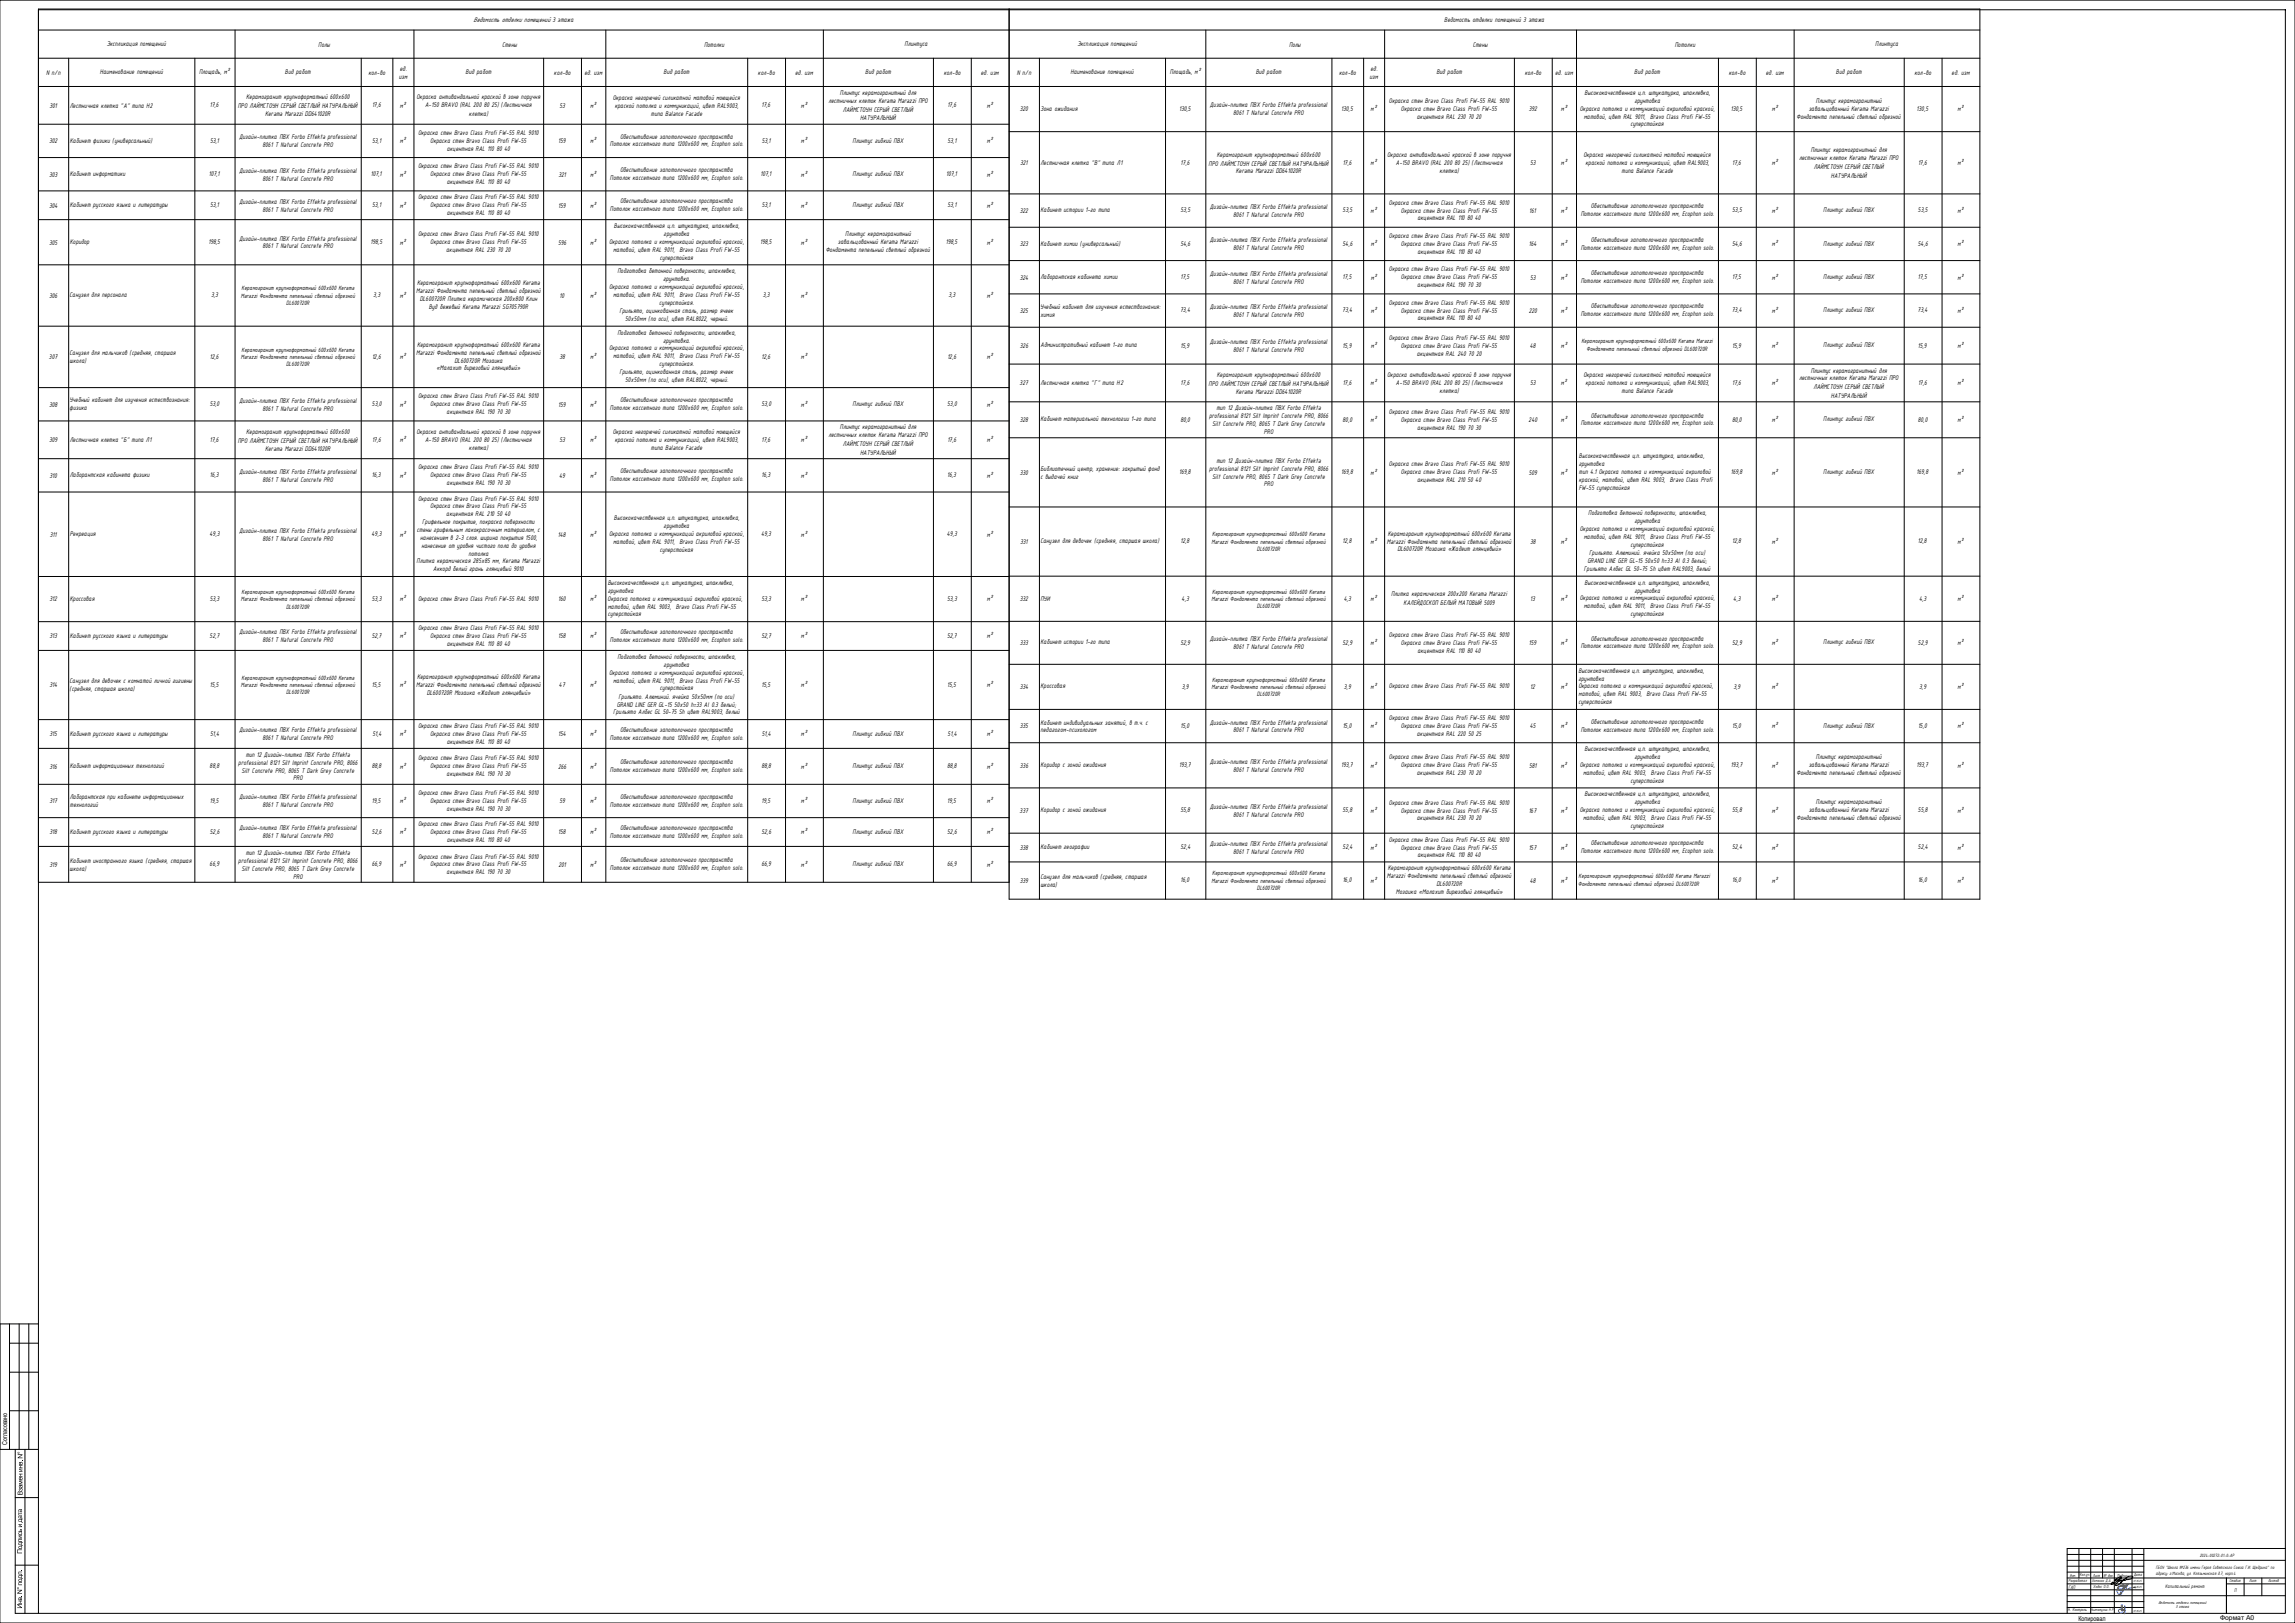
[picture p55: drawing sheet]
<svg xmlns="http://www.w3.org/2000/svg" width="1189mm" height="841mm" viewBox="0 0 1189 841" stroke-linecap="round" stroke-linejoin="round" font-family="sans-serif">
<defs><g id="words">
<g font-size="3.8">
<text x="245" y="11">Ведомость отделки помещений 3 этажа</text>
<text x="748" y="11">Ведомость отделки помещений 3 этажа</text>
<text x="55" y="24">Экспликация помещений</text>
<text x="469" y="24">Плинтуса</text>
<text x="558" y="24">Экспликация помещений</text>
<text x="971" y="24">Плинтуса</text>
<text x="165" y="24">Полы</text>
<text x="260" y="24">Стены</text>
<text x="365" y="24">Потолки</text>
<text x="668" y="24">Полы</text>
<text x="763" y="24">Стены</text>
<text x="868" y="24">Потолки</text>
<text x="24" y="39">N п/п</text>
<text x="52" y="39">Наименование помещений</text>
<text x="103" y="38">Площадь, м²</text>
<text x="148" y="38">Вид работ</text>
<text x="191" y="39">кол-во</text>
<text x="207" y="41">изм</text>
<text x="207" y="37">ед.</text>
<text x="241" y="38">Вид работ</text>
<text x="287" y="39">кол-во</text>
<text x="303" y="39">ед. изм</text>
<text x="344" y="38">Вид работ</text>
<text x="393" y="39">кол-во</text>
<text x="412" y="39">ед. изм</text>
<text x="448" y="38">Вид работ</text>
<text x="489" y="39">кол-во</text>
<text x="508" y="39">ед. изм</text>
<text x="527" y="39">N п/п</text>
<text x="555" y="39">Наименование помещений</text>
<text x="606" y="38">Площадь, м²</text>
<text x="650" y="38">Вид работ</text>
<text x="694" y="39">кол-во</text>
<text x="709" y="41">изм</text>
<text x="710" y="37">ед.</text>
<text x="744" y="38">Вид работ</text>
<text x="790" y="39">кол-во</text>
<text x="806" y="39">ед. изм</text>
<text x="847" y="38">Вид работ</text>
<text x="896" y="39">кол-во</text>
<text x="915" y="39">ед. изм</text>
<text x="951" y="38">Вид работ</text>
<text x="992" y="39">кол-во</text>
<text x="1011" y="39">ед. изм</text>
<text x="128" y="52">Керамогранит крупноформатный 600х600</text>
<text x="216" y="51">Окраска антивандальной краской в зоне поручня</text>
<text x="317" y="52">Окраска негорючей силикатной матовой моющейся</text>
<text x="429" y="53">лестничных клеток Kerama Marazzi ПРО</text>
<text x="435" y="49">Плинтус керамогранитный для</text>
<text x="719" y="53">Окраска стен Bravo Class Profi FW-55 RAL 9010</text>
<text x="821" y="49">Высококачественная ц.п. штукатурка, шпаклевка,</text>
<text x="847" y="53">грунтовка</text>
<text x="941" y="53">Плинтус керамогранитный</text>
<text x="26" y="56">301</text>
<text x="36" y="56">Лестничная клетка &quot;А&quot; типа Н2</text>
<text x="109" y="56">17,6</text>
<text x="123" y="56">ПРО ЛАЙМСТОУН СЕРЫЙ СВЕТЛЫЙ НАТУРАЛЬНЫЙ</text>
<text x="193" y="56">17,6</text>
<text x="207" y="56">м²</text>
<text x="220" y="56">А-150 BRAVO (RAL 200 80 25) (Лестничная</text>
<text x="290" y="56">53</text>
<text x="306" y="56">м²</text>
<text x="318" y="56">краской потолка и коммуникаций, цвет RAL9003,</text>
<text x="337" y="60">типа Balance Faсade</text>
<text x="395" y="56">17,6</text>
<text x="415" y="56">м²</text>
<text x="437" y="58">ЛАЙМСТОУН СЕРЫЙ СВЕТЛЫЙ</text>
<text x="491" y="56">17,6</text>
<text x="511" y="56">м²</text>
<text x="528" y="58">320</text>
<text x="539" y="58">Зона ожидания</text>
<text x="611" y="57">130,5</text>
<text x="627" y="56">Дизайн-плитка ПВХ Forbo Effekta professional</text>
<text x="639" y="60">8061 T Natural Concrete PRO</text>
<text x="695" y="57">130,5</text>
<text x="710" y="58">м²</text>
<text x="726" y="58">Окраска стен Bravo Class Profi FW-55</text>
<text x="792" y="58">392</text>
<text x="809" y="58">м²</text>
<text x="818" y="57">Окраска потолка и коммуникаций акриловой краской,</text>
<text x="897" y="57">130,5</text>
<text x="918" y="58">м²</text>
<text x="937" y="57">завальцованный Kerama Marazzi</text>
<text x="993" y="57">130,5</text>
<text x="1014" y="58">м²</text>
<text x="137" y="60">Kerama Marazzi DD641020R</text>
<text x="243" y="60">клетка)</text>
<text x="446" y="62">НАТУРАЛЬНЫЙ</text>
<text x="734" y="62">акцентная RAL 230 70 20</text>
<text x="820" y="61">матовой, цвет RAL 9011, Bravo Class Profi FW-55</text>
<text x="845" y="66">суперстойкая</text>
<text x="931" y="61">Фондамента пепельный светлый обрезной</text>
<text x="217" y="70">Окраска стен Bravo Class Profi FW-55 RAL 9010</text>
<text x="321" y="72">Обеспытивание запотолочного пространства</text>
<text x="25" y="74">302</text>
<text x="36" y="74">Кабинет физики (универсальный)</text>
<text x="109" y="74">53,1</text>
<text x="124" y="72">Дизайн-плитка ПВХ Forbo Effekta professional</text>
<text x="136" y="76">8061 T Natural Concrete PRO</text>
<text x="193" y="74">53,1</text>
<text x="207" y="74">м²</text>
<text x="223" y="74">Окраска стен Bravo Class Profi FW-55</text>
<text x="289" y="74">159</text>
<text x="306" y="74">м²</text>
<text x="316" y="76">Потолок кассетного типа 1200х600 мм, Ecophon solo.</text>
<text x="395" y="74">53,1</text>
<text x="415" y="74">м²</text>
<text x="442" y="74">Плинтус гибкий ПВХ</text>
<text x="491" y="74">53,1</text>
<text x="511" y="74">м²</text>
<text x="231" y="78">акцентная RAL 110 80 40</text>
<text x="630" y="81">Керамогранит крупноформатный 600х600</text>
<text x="719" y="81">Окраска антивандальной краской в зоне поручня</text>
<text x="820" y="82">Окраска негорючей силикатной матовой моющейся</text>
<text x="932" y="83">лестничных клеток Kerama Marazzi ПРО</text>
<text x="938" y="79">Плинтус керамогранитный для</text>
<text x="124" y="89">Дизайн-плитка ПВХ Forbo Effekta professional</text>
<text x="217" y="87">Окраска стен Bravo Class Profi FW-55 RAL 9010</text>
<text x="321" y="89">Обеспытивание запотолочного пространства</text>
<text x="528" y="86">321</text>
<text x="539" y="86">Лестничная клетка &quot;В&quot; типа Л1</text>
<text x="612" y="85">17,6</text>
<text x="626" y="86">ПРО ЛАЙМСТОУН СЕРЫЙ СВЕТЛЫЙ НАТУРАЛЬНЫЙ</text>
<text x="640" y="90">Kerama Marazzi DD641020R</text>
<text x="696" y="85">17,6</text>
<text x="710" y="86">м²</text>
<text x="723" y="85">А-150 BRAVO (RAL 200 80 25) (Лестничная</text>
<text x="746" y="90">клетка)</text>
<text x="793" y="86">53</text>
<text x="809" y="86">м²</text>
<text x="821" y="86">краской потолка и коммуникаций, цвет RAL9003,</text>
<text x="840" y="90">типа Balance Faсade</text>
<text x="897" y="85">17,6</text>
<text x="918" y="86">м²</text>
<text x="940" y="88">ЛАЙМСТОУН СЕРЫЙ СВЕТЛЫЙ</text>
<text x="994" y="85">17,6</text>
<text x="1014" y="86">м²</text>
<text x="25" y="92">303</text>
<text x="36" y="91">Кабинет информатики</text>
<text x="108" y="91">107,1</text>
<text x="136" y="94">8061 T Natural Concrete PRO</text>
<text x="192" y="91">107,1</text>
<text x="207" y="92">м²</text>
<text x="223" y="91">Окраска стен Bravo Class Profi FW-55</text>
<text x="231" y="95">акцентная RAL 110 80 40</text>
<text x="289" y="92">321</text>
<text x="306" y="92">м²</text>
<text x="316" y="93">Потолок кассетного типа 1200х600 мм, Ecophon solo.</text>
<text x="394" y="91">107,1</text>
<text x="415" y="92">м²</text>
<text x="442" y="91">Плинтус гибкий ПВХ</text>
<text x="490" y="91">107,1</text>
<text x="511" y="92">м²</text>
<text x="948" y="92">НАТУРАЛЬНЫЙ</text>
<text x="25" y="108">304</text>
<text x="36" y="107">Кабинет русского языка и литературы</text>
<text x="109" y="107">53,1</text>
<text x="124" y="106">Дизайн-плитка ПВХ Forbo Effekta professional</text>
<text x="193" y="107">53,1</text>
<text x="207" y="108">м²</text>
<text x="217" y="103">Окраска стен Bravo Class Profi FW-55 RAL 9010</text>
<text x="223" y="107">Окраска стен Bravo Class Profi FW-55</text>
<text x="289" y="108">159</text>
<text x="306" y="108">м²</text>
<text x="321" y="105">Обеспытивание запотолочного пространства</text>
<text x="395" y="107">53,1</text>
<text x="415" y="108">м²</text>
<text x="442" y="107">Плинтус гибкий ПВХ</text>
<text x="491" y="107">53,1</text>
<text x="511" y="108">м²</text>
<text x="719" y="106">Окраска стен Bravo Class Profi FW-55 RAL 9010</text>
<text x="824" y="108">Обеспытивание запотолочного пространства</text>
<text x="136" y="110">8061 T Natural Concrete PRO</text>
<text x="231" y="111">акцентная RAL 110 80 40</text>
<text x="316" y="109">Потолок кассетного типа 1200х600 мм, Ecophon solo.</text>
<text x="528" y="110">322</text>
<text x="539" y="110">Кабинет истории 1-го типа</text>
<text x="612" y="110">53,5</text>
<text x="627" y="108">Дизайн-плитка ПВХ Forbo Effekta professional</text>
<text x="639" y="112">8061 T Natural Concrete PRO</text>
<text x="696" y="110">53,5</text>
<text x="710" y="110">м²</text>
<text x="726" y="110">Окраска стен Bravo Class Profi FW-55</text>
<text x="792" y="110">161</text>
<text x="809" y="110">м²</text>
<text x="819" y="112">Потолок кассетного типа 1200х600 мм, Ecophon solo.</text>
<text x="897" y="110">53,5</text>
<text x="918" y="110">м²</text>
<text x="944" y="110">Плинтус гибкий ПВХ</text>
<text x="994" y="110">53,5</text>
<text x="1014" y="110">м²</text>
<text x="318" y="118">Высококачественная ц.п. штукатурка, шпаклевка,</text>
<text x="734" y="114">акцентная RAL 110 80 40</text>
<text x="124" y="125">Дизайн-плитка ПВХ Forbo Effekta professional</text>
<text x="217" y="122">Окраска стен Bravo Class Profi FW-55 RAL 9010</text>
<text x="344" y="122">грунтовка</text>
<text x="438" y="122">Плинтус керамогранитный</text>
<text x="627" y="126">Дизайн-плитка ПВХ Forbo Effekta professional</text>
<text x="719" y="123">Окраска стен Bravo Class Profi FW-55 RAL 9010</text>
<text x="824" y="125">Обеспытивание запотолочного пространства</text>
<text x="25" y="127">305</text>
<text x="36" y="126">Коридор</text>
<text x="108" y="127">198,5</text>
<text x="136" y="129">8061 T Natural Concrete PRO</text>
<text x="192" y="127">198,5</text>
<text x="207" y="127">м²</text>
<text x="223" y="127">Окраска стен Bravo Class Profi FW-55</text>
<text x="231" y="131">акцентная RAL 230 70 20</text>
<text x="289" y="127">596</text>
<text x="306" y="127">м²</text>
<text x="316" y="126">Окраска потолка и коммуникаций акриловой краской,</text>
<text x="318" y="130">матовой, цвет RAL 9011, Bravo Class Profi FW-55</text>
<text x="394" y="127">198,5</text>
<text x="415" y="127">м²</text>
<text x="428" y="130">Фондамента пепельный светлый обрезной</text>
<text x="434" y="126">завальцованный Kerama Marazzi</text>
<text x="490" y="127">198,5</text>
<text x="511" y="127">м²</text>
<text x="528" y="128">323</text>
<text x="539" y="127">Кабинет химии (универсальный)</text>
<text x="611" y="127">54,6</text>
<text x="639" y="130">8061 T Natural Concrete PRO</text>
<text x="695" y="127">54,6</text>
<text x="710" y="128">м²</text>
<text x="726" y="127">Окраска стен Bravo Class Profi FW-55</text>
<text x="734" y="132">акцентная RAL 110 80 40</text>
<text x="792" y="128">164</text>
<text x="809" y="128">м²</text>
<text x="819" y="129">Потолок кассетного типа 1200х600 мм, Ecophon solo.</text>
<text x="897" y="127">54,6</text>
<text x="918" y="128">м²</text>
<text x="944" y="127">Плинтус гибкий ПВХ</text>
<text x="994" y="127">54,6</text>
<text x="1014" y="128">м²</text>
<text x="342" y="135">суперстойкая</text>
<text x="320" y="142">Подготовка бетонной поверхности, шпаклевка,</text>
<text x="627" y="143">Дизайн-плитка ПВХ Forbo Effekta professional</text>
<text x="719" y="141">Окраска стен Bravo Class Profi FW-55 RAL 9010</text>
<text x="824" y="142">Обеспытивание запотолочного пространства</text>
<text x="216" y="148">Керамогранит крупноформатный 600х600 Kerama</text>
<text x="316" y="150">Окраска потолка и коммуникаций акриловой краской,</text>
<text x="344" y="146">грунтовка.</text>
<text x="528" y="145">324</text>
<text x="539" y="145">Лаборантская кабинета химии</text>
<text x="612" y="145">17,5</text>
<text x="639" y="147">8061 T Natural Concrete PRO</text>
<text x="696" y="145">17,5</text>
<text x="710" y="145">м²</text>
<text x="726" y="145">Окраска стен Bravo Class Profi FW-55</text>
<text x="734" y="149">акцентная RAL 190 70 30</text>
<text x="793" y="145">53</text>
<text x="809" y="145">м²</text>
<text x="819" y="147">Потолок кассетного типа 1200х600 мм, Ecophon solo.</text>
<text x="897" y="145">17,5</text>
<text x="918" y="145">м²</text>
<text x="944" y="145">Плинтус гибкий ПВХ</text>
<text x="994" y="145">17,5</text>
<text x="1014" y="145">м²</text>
<text x="25" y="154">306</text>
<text x="36" y="154">Санузел для персонала</text>
<text x="109" y="154">3,3</text>
<text x="193" y="154">3,3</text>
<text x="207" y="154">м²</text>
<text x="216" y="152">Marazzi Фондамента пепельный светлый обрезной</text>
<text x="290" y="154">10</text>
<text x="306" y="154">м²</text>
<text x="318" y="154">матовой, цвет RAL 9011, Bravo Class Profi FW-55</text>
<text x="395" y="154">3,3</text>
<text x="415" y="154">м²</text>
<text x="491" y="154">3,3</text>
<text x="511" y="154">м²</text>
<text x="217" y="156">DL600720R Плитка керамическая 200х800 Клин</text>
<text x="222" y="160">Вуд бежевый Kerama Marazzi SG705790R</text>
<text x="342" y="158">суперстойкая.</text>
<text x="539" y="160">Учебный кабинет для изучения естествознания:</text>
<text x="611" y="162">73,4</text>
<text x="627" y="160">Дизайн-плитка ПВХ Forbo Effekta professional</text>
<text x="695" y="162">73,4</text>
<text x="719" y="158">Окраска стен Bravo Class Profi FW-55 RAL 9010</text>
<text x="726" y="162">Окраска стен Bravo Class Profi FW-55</text>
<text x="824" y="160">Обеспытивание запотолочного пространства</text>
<text x="897" y="162">73,4</text>
<text x="944" y="162">Плинтус гибкий ПВХ</text>
<text x="993" y="162">73,4</text>
<text x="321" y="162">Грильято, оцинкованная сталь, размер ячеек</text>
<text x="324" y="166">50х50мм (по оси), цвет RAL8022, черный.</text>
<text x="528" y="162">325</text>
<text x="539" y="164">химия</text>
<text x="639" y="164">8061 T Natural Concrete PRO</text>
<text x="710" y="162">м²</text>
<text x="734" y="166">акцентная RAL 110 80 40</text>
<text x="792" y="162">220</text>
<text x="809" y="162">м²</text>
<text x="819" y="164">Потолок кассетного типа 1200х600 мм, Ecophon solo.</text>
<text x="918" y="162">м²</text>
<text x="1014" y="162">м²</text>
<text x="320" y="173">Подготовка бетонной поверхности, шпаклевка,</text>
<text x="216" y="180">Керамогранит крупноформатный 600х600 Kerama</text>
<text x="344" y="178">грунтовка.</text>
<text x="539" y="180">Административный кабинет 1-го типа</text>
<text x="627" y="178">Дизайн-плитка ПВХ Forbo Effekta professional</text>
<text x="719" y="176">Окраска стен Bravo Class Profi FW-55 RAL 9010</text>
<text x="944" y="180">Плинтус гибкий ПВХ</text>
<text x="36" y="184">Санузел для мальчиков (средняя, старшая</text>
<text x="109" y="186">12,6</text>
<text x="193" y="186">12,6</text>
<text x="216" y="184">Marazzi Фондамента пепельный светлый обрезной</text>
<text x="316" y="182">Окраска потолка и коммуникаций акриловой краской,</text>
<text x="318" y="186">матовой, цвет RAL 9011, Bravo Class Profi FW-55</text>
<text x="395" y="186">12,6</text>
<text x="491" y="186">12,6</text>
<text x="528" y="180">326</text>
<text x="612" y="180">15,9</text>
<text x="639" y="182">8061 T Natural Concrete PRO</text>
<text x="696" y="180">15,9</text>
<text x="710" y="180">м²</text>
<text x="726" y="180">Окраска стен Bravo Class Profi FW-55</text>
<text x="734" y="184">акцентная RAL 240 70 20</text>
<text x="793" y="180">48</text>
<text x="809" y="180">м²</text>
<text x="897" y="180">15,9</text>
<text x="918" y="180">м²</text>
<text x="994" y="180">15,9</text>
<text x="1014" y="180">м²</text>
<text x="25" y="186">307</text>
<text x="36" y="188">школа)</text>
<text x="207" y="186">м²</text>
<text x="226" y="192">«Малахит бирюзовый глянцевый»</text>
<text x="235" y="188">DL600720R Мозаика</text>
<text x="290" y="186">38</text>
<text x="306" y="186">м²</text>
<text x="342" y="190">суперстойкая.</text>
<text x="415" y="186">м²</text>
<text x="511" y="186">м²</text>
<text x="321" y="194">Грильято, оцинкованная сталь, размер ячеек</text>
<text x="630" y="195">Керамогранит крупноформатный 600х600</text>
<text x="719" y="195">Окраска антивандальной краской в зоне поручня</text>
<text x="820" y="196">Окраска негорючей силикатной матовой моющейся</text>
<text x="932" y="197">лестничных клеток Kerama Marazzi ПРО</text>
<text x="938" y="193">Плинтус керамогранитный для</text>
<text x="324" y="198">50х50мм (по оси), цвет RAL8022, черный.</text>
<text x="528" y="200">327</text>
<text x="539" y="200">Лестничная клетка &quot;Г&quot; типа Н2</text>
<text x="612" y="199">17,6</text>
<text x="626" y="200">ПРО ЛАЙМСТОУН СЕРЫЙ СВЕТЛЫЙ НАТУРАЛЬНЫЙ</text>
<text x="640" y="204">Kerama Marazzi DD641020R</text>
<text x="696" y="199">17,6</text>
<text x="710" y="200">м²</text>
<text x="723" y="200">А-150 BRAVO (RAL 200 80 25) (Лестничная</text>
<text x="746" y="204">клетка)</text>
<text x="793" y="200">53</text>
<text x="809" y="200">м²</text>
<text x="821" y="200">краской потолка и коммуникаций, цвет RAL9003,</text>
<text x="840" y="204">типа Balance Faсade</text>
<text x="897" y="199">17,6</text>
<text x="918" y="200">м²</text>
<text x="940" y="202">ЛАЙМСТОУН СЕРЫЙ СВЕТЛЫЙ</text>
<text x="994" y="199">17,6</text>
<text x="1014" y="200">м²</text>
<text x="36" y="208">Учебный кабинет для изучения естествознания:</text>
<text x="124" y="209">Дизайн-плитка ПВХ Forbo Effekta professional</text>
<text x="217" y="206">Окраска стен Bravo Class Profi FW-55 RAL 9010</text>
<text x="321" y="208">Обеспытивание запотолочного пространства</text>
<text x="948" y="206">НАТУРАЛЬНЫЙ</text>
<text x="25" y="211">308</text>
<text x="36" y="212">физика</text>
<text x="109" y="210">53,0</text>
<text x="136" y="213">8061 T Natural Concrete PRO</text>
<text x="193" y="210">53,0</text>
<text x="207" y="211">м²</text>
<text x="223" y="211">Окраска стен Bravo Class Profi FW-55</text>
<text x="231" y="215">акцентная RAL 190 70 30</text>
<text x="289" y="211">159</text>
<text x="306" y="211">м²</text>
<text x="316" y="212">Потолок кассетного типа 1200х600 мм, Ecophon solo.</text>
<text x="394" y="210">53,0</text>
<text x="415" y="211">м²</text>
<text x="442" y="210">Плинтус гибкий ПВХ</text>
<text x="491" y="210">53,0</text>
<text x="511" y="211">м²</text>
<text x="630" y="213">тип 12 Дизайн-плитка ПВХ Forbo Effekta</text>
<text x="719" y="214">Окраска стен Bravo Class Profi FW-55 RAL 9010</text>
<text x="528" y="219">328</text>
<text x="539" y="218">Кабинет материальной технологии 1-го типа</text>
<text x="612" y="219">80,0</text>
<text x="626" y="217">professional 8121 Silt Imprint Concrete PRO, 8066</text>
<text x="628" y="221">Silt Concrete PRO, 8065 T Dark Grey Concrete</text>
<text x="695" y="219">80,0</text>
<text x="710" y="219">м²</text>
<text x="726" y="219">Окраска стен Bravo Class Profi FW-55</text>
<text x="792" y="219">240</text>
<text x="809" y="219">м²</text>
<text x="819" y="220">Потолок кассетного типа 1200х600 мм, Ecophon solo.</text>
<text x="824" y="216">Обеспытивание запотолочного пространства</text>
<text x="897" y="219">80,0</text>
<text x="918" y="219">м²</text>
<text x="944" y="218">Плинтус гибкий ПВХ</text>
<text x="993" y="219">80,0</text>
<text x="1014" y="219">м²</text>
<text x="128" y="225">Керамогранит крупноформатный 600х600</text>
<text x="216" y="225">Окраска антивандальной краской в зоне поручня</text>
<text x="317" y="225">Окраска негорючей силикатной матовой моющейся</text>
<text x="429" y="227">лестничных клеток Kerama Marazzi ПРО</text>
<text x="435" y="223">Плинтус керамогранитный для</text>
<text x="655" y="225">PRO</text>
<text x="734" y="223">акцентная RAL 190 70 30</text>
<text x="25" y="229">309</text>
<text x="36" y="229">Лестничная клетка &quot;Б&quot; типа Л1</text>
<text x="109" y="229">17,6</text>
<text x="123" y="229">ПРО ЛАЙМСТОУН СЕРЫЙ СВЕТЛЫЙ НАТУРАЛЬНЫЙ</text>
<text x="137" y="233">Kerama Marazzi DD641020R</text>
<text x="193" y="229">17,6</text>
<text x="207" y="229">м²</text>
<text x="220" y="229">А-150 BRAVO (RAL 200 80 25) (Лестничная</text>
<text x="243" y="233">клетка)</text>
<text x="290" y="229">53</text>
<text x="306" y="229">м²</text>
<text x="318" y="229">краской потолка и коммуникаций, цвет RAL9003,</text>
<text x="337" y="233">типа Balance Faсade</text>
<text x="395" y="229">17,6</text>
<text x="415" y="229">м²</text>
<text x="437" y="231">ЛАЙМСТОУН СЕРЫЙ СВЕТЛЫЙ</text>
<text x="491" y="229">17,6</text>
<text x="511" y="229">м²</text>
<text x="446" y="236">НАТУРАЛЬНЫЙ</text>
<text x="630" y="240">тип 12 Дизайн-плитка ПВХ Forbo Effekta</text>
<text x="818" y="237">Высококачественная ц.п. штукатурка, шпаклевка,</text>
<text x="124" y="246">Дизайн-плитка ПВХ Forbo Effekta professional</text>
<text x="217" y="243">Окраска стен Bravo Class Profi FW-55 RAL 9010</text>
<text x="321" y="245">Обеспытивание запотолочного пространства</text>
<text x="528" y="246">330</text>
<text x="539" y="244">Библиотечный центр, хранение: закрытый фонд</text>
<text x="611" y="246">169,8</text>
<text x="626" y="244">professional 8121 Silt Imprint Concrete PRO, 8066</text>
<text x="695" y="246">169,8</text>
<text x="710" y="246">м²</text>
<text x="719" y="242">Окраска стен Bravo Class Profi FW-55 RAL 9010</text>
<text x="726" y="246">Окраска стен Bravo Class Profi FW-55</text>
<text x="792" y="246">509</text>
<text x="809" y="246">м²</text>
<text x="818" y="242">грунтовка</text>
<text x="818" y="246">тип 4.1 Окраска потолка и коммуникаций акриловой</text>
<text x="897" y="246">169,8</text>
<text x="918" y="246">м²</text>
<text x="944" y="246">Плинтус гибкий ПВХ</text>
<text x="993" y="246">169,8</text>
<text x="1014" y="246">м²</text>
<text x="26" y="248">310</text>
<text x="36" y="247">Лаборантская кабинета физики</text>
<text x="109" y="247">16,3</text>
<text x="136" y="250">8061 T Natural Concrete PRO</text>
<text x="193" y="247">16,3</text>
<text x="207" y="248">м²</text>
<text x="223" y="247">Окраска стен Bravo Class Profi FW-55</text>
<text x="231" y="251">акцентная RAL 190 70 30</text>
<text x="290" y="248">49</text>
<text x="306" y="248">м²</text>
<text x="316" y="249">Потолок кассетного типа 1200х600 мм, Ecophon solo.</text>
<text x="394" y="247">16,3</text>
<text x="415" y="248">м²</text>
<text x="491" y="247">16,3</text>
<text x="511" y="248">м²</text>
<text x="539" y="248">с выдачей книг</text>
<text x="628" y="248">Silt Concrete PRO, 8065 T Dark Grey Concrete</text>
<text x="734" y="250">акцентная RAL 210 50 40</text>
<text x="818" y="250">краской, матовой, цвет RAL 9003, Bravo Class Profi</text>
<text x="655" y="252">PRO</text>
<text x="818" y="254">FW-55 суперстойкая</text>
<text x="217" y="259">Окраска стен Bravo Class Profi FW-55 RAL 9010</text>
<text x="223" y="263">Окраска стен Bravo Class Profi FW-55</text>
<text x="231" y="268">акцентная RAL 210 50 40</text>
<text x="318" y="270">Высококачественная ц.п. штукатурка, шпаклевка,</text>
<text x="823" y="267">Подготовка бетонной поверхности, шпаклевка,</text>
<text x="216" y="276">стены грифельным лакокрасочным материалом, с</text>
<text x="219" y="272">Грифельное покрытие, покраска поверхности</text>
<text x="344" y="274">грунтовка</text>
<text x="818" y="275">Окраска потолка и коммуникаций акриловой краской,</text>
<text x="847" y="271">грунтовка</text>
<text x="26" y="278">311</text>
<text x="36" y="278">Рекреация</text>
<text x="109" y="278">49,3</text>
<text x="124" y="276">Дизайн-плитка ПВХ Forbo Effekta professional</text>
<text x="136" y="280">8061 T Natural Concrete PRO</text>
<text x="192" y="278">49,3</text>
<text x="207" y="278">м²</text>
<text x="218" y="280">нанесением в 2-3 слоя. ширина покрытия 1500,</text>
<text x="289" y="278">148</text>
<text x="306" y="278">м²</text>
<text x="316" y="278">Окраска потолка и коммуникаций акриловой краской,</text>
<text x="318" y="282">матовой, цвет RAL 9011, Bravo Class Profi FW-55</text>
<text x="394" y="278">49,3</text>
<text x="415" y="278">м²</text>
<text x="490" y="278">49,3</text>
<text x="511" y="278">м²</text>
<text x="528" y="282">331</text>
<text x="539" y="282">Санузел для девочек (средняя, старшая школа)</text>
<text x="612" y="282">12,8</text>
<text x="696" y="282">12,8</text>
<text x="710" y="282">м²</text>
<text x="718" y="282">Marazzi Фондамента пепельный светлый обрезной</text>
<text x="719" y="278">Керамогранит крупноформатный 600х600 Kerama</text>
<text x="793" y="282">38</text>
<text x="809" y="282">м²</text>
<text x="820" y="279">матовой, цвет RAL 9011, Bravo Class Profi FW-55</text>
<text x="897" y="282">12,8</text>
<text x="918" y="282">м²</text>
<text x="994" y="282">12,8</text>
<text x="1014" y="282">м²</text>
<text x="218" y="284">нанесение от уровня чистого пола до уровня</text>
<text x="243" y="288">потолка</text>
<text x="342" y="286">суперстойкая</text>
<text x="724" y="286">DL600720R Мозаика «Жадеит глянцевый»</text>
<text x="823" y="288">Грильято. Алюминий. ячейка 50х50мм (по оси)</text>
<text x="845" y="283">суперстойкая</text>
<text x="216" y="292">Плитка керамическая 285х85 мм, Kerama Marazzi</text>
<text x="822" y="292">GRAND LINE GER GL-15 50х50 h=33 Al 0.3 белый;</text>
<text x="224" y="296">Аккорд белый грань глянцевый 9010</text>
<text x="820" y="296">Грильято Албес GL 50-75 Sh цвет RAL9003, белый</text>
<text x="315" y="303">Высококачественная ц.п. штукатурка, шпаклевка,</text>
<text x="821" y="303">Высококачественная ц.п. штукатурка, шпаклевка,</text>
<text x="26" y="312">312</text>
<text x="36" y="311">Кроссовая</text>
<text x="109" y="311">53,3</text>
<text x="193" y="311">53,3</text>
<text x="207" y="312">м²</text>
<text x="217" y="311">Окраска стен Bravo Class Profi FW-55 RAL 9010</text>
<text x="289" y="312">160</text>
<text x="306" y="312">м²</text>
<text x="315" y="311">Окраска потолка и коммуникаций акриловой краской,</text>
<text x="315" y="307">грунтовка</text>
<text x="394" y="311">53,3</text>
<text x="415" y="312">м²</text>
<text x="491" y="311">53,3</text>
<text x="511" y="312">м²</text>
<text x="528" y="312">332</text>
<text x="539" y="312">ПУИ</text>
<text x="612" y="311">4,3</text>
<text x="696" y="311">4,3</text>
<text x="710" y="312">м²</text>
<text x="721" y="309">Плитка керамическая 200х200 Kerama Marazzi</text>
<text x="793" y="312">13</text>
<text x="809" y="312">м²</text>
<text x="818" y="311">Окраска потолка и коммуникаций акриловой краской,</text>
<text x="847" y="307">грунтовка</text>
<text x="898" y="311">4,3</text>
<text x="918" y="312">м²</text>
<text x="994" y="311">4,3</text>
<text x="1014" y="312">м²</text>
<text x="315" y="315">матовой, цвет RAL 9003, Bravo Class Profi FW-55</text>
<text x="727" y="314">КАЛЕЙДОСКОП БЕЛЫЙ МАТОВЫЙ 5009</text>
<text x="820" y="315">матовой, цвет RAL 9011, Bravo Class Profi FW-55</text>
<text x="315" y="319">суперстойкая</text>
<text x="845" y="319">суперстойкая</text>
<text x="124" y="329">Дизайн-плитка ПВХ Forbo Effekta professional</text>
<text x="217" y="327">Окраска стен Bravo Class Profi FW-55 RAL 9010</text>
<text x="321" y="328">Обеспытивание запотолочного пространства</text>
<text x="26" y="331">313</text>
<text x="36" y="330">Кабинет русского языка и литературы</text>
<text x="109" y="331">52,7</text>
<text x="136" y="333">8061 T Natural Concrete PRO</text>
<text x="193" y="331">52,7</text>
<text x="207" y="331">м²</text>
<text x="223" y="331">Окраска стен Bravo Class Profi FW-55</text>
<text x="231" y="335">акцентная RAL 110 80 40</text>
<text x="289" y="331">158</text>
<text x="306" y="331">м²</text>
<text x="316" y="332">Потолок кассетного типа 1200х600 мм, Ecophon solo.</text>
<text x="394" y="331">52,7</text>
<text x="415" y="331">м²</text>
<text x="491" y="331">52,7</text>
<text x="511" y="331">м²</text>
<text x="528" y="334">333</text>
<text x="539" y="334">Кабинет истории 1-го типа</text>
<text x="612" y="334">52,9</text>
<text x="627" y="332">Дизайн-плитка ПВХ Forbo Effekta professional</text>
<text x="695" y="334">52,9</text>
<text x="710" y="334">м²</text>
<text x="719" y="330">Окраска стен Bravo Class Profi FW-55 RAL 9010</text>
<text x="726" y="334">Окраска стен Bravo Class Profi FW-55</text>
<text x="792" y="334">159</text>
<text x="809" y="334">м²</text>
<text x="819" y="336">Потолок кассетного типа 1200х600 мм, Ecophon solo.</text>
<text x="824" y="332">Обеспытивание запотолочного пространства</text>
<text x="897" y="334">52,9</text>
<text x="918" y="334">м²</text>
<text x="944" y="334">Плинтус гибкий ПВХ</text>
<text x="994" y="334">52,9</text>
<text x="1014" y="334">м²</text>
<text x="320" y="341">Подготовка бетонной поверхности, шпаклевка,</text>
<text x="639" y="336">8061 T Natural Concrete PRO</text>
<text x="734" y="338">акцентная RAL 110 80 40</text>
<text x="344" y="346">грунтовка</text>
<text x="36" y="354">Санузел для девочек с комнатой личной гигиены</text>
<text x="216" y="352">Керамогранит крупноформатный 600х600 Kerama</text>
<text x="316" y="350">Окраска потолка и коммуникаций акриловой краской,</text>
<text x="318" y="354">матовой, цвет RAL 9011, Bravo Class Profi FW-55</text>
<text x="818" y="353">грунтовка</text>
<text x="818" y="349">Высококачественная ц.п. штукатурка, шпаклевка,</text>
<text x="26" y="356">314</text>
<text x="36" y="358">(средняя, старшая школа)</text>
<text x="109" y="356">15,5</text>
<text x="193" y="356">15,5</text>
<text x="207" y="356">м²</text>
<text x="216" y="356">Marazzi Фондамента пепельный светлый обрезной</text>
<text x="290" y="356">47</text>
<text x="306" y="356">м²</text>
<text x="342" y="358">суперстойкая</text>
<text x="394" y="356">15,5</text>
<text x="415" y="356">м²</text>
<text x="491" y="356">15,5</text>
<text x="511" y="356">м²</text>
<text x="528" y="357">334</text>
<text x="539" y="357">Кроссовая</text>
<text x="612" y="357">3,9</text>
<text x="696" y="357">3,9</text>
<text x="710" y="357">м²</text>
<text x="719" y="357">Окраска стен Bravo Class Profi FW-55 RAL 9010</text>
<text x="793" y="357">12</text>
<text x="809" y="357">м²</text>
<text x="818" y="357">Окраска потолка и коммуникаций акриловой краской,</text>
<text x="898" y="357">3,9</text>
<text x="918" y="357">м²</text>
<text x="994" y="357">3,9</text>
<text x="1014" y="357">м²</text>
<text x="221" y="360">DL600720R Мозаика «Жадеит глянцевый»</text>
<text x="320" y="362">Грильято. Алюминий. ячейка 50х50мм (по оси)</text>
<text x="818" y="365">суперстойкая</text>
<text x="818" y="361">матовой, цвет RAL 9003, Bravo Class Profi FW-55</text>
<text x="318" y="370">Грильято Албес GL 50-75 Sh цвет RAL9003, белый</text>
<text x="319" y="366">GRAND LINE GER GL-15 50х50 h=33 Al 0.3 белый;</text>
<text x="217" y="377">Окраска стен Bravo Class Profi FW-55 RAL 9010</text>
<text x="528" y="377">335</text>
<text x="539" y="375">Кабинет индивидуальных занятий, в т.ч. с</text>
<text x="612" y="377">15,0</text>
<text x="627" y="375">Дизайн-плитка ПВХ Forbo Effekta professional</text>
<text x="696" y="377">15,0</text>
<text x="710" y="377">м²</text>
<text x="719" y="373">Окраска стен Bravo Class Profi FW-55 RAL 9010</text>
<text x="726" y="377">Окраска стен Bravo Class Profi FW-55</text>
<text x="792" y="377">45</text>
<text x="809" y="377">м²</text>
<text x="824" y="375">Обеспытивание запотолочного пространства</text>
<text x="897" y="377">15,0</text>
<text x="918" y="377">м²</text>
<text x="944" y="377">Плинтус гибкий ПВХ</text>
<text x="994" y="377">15,0</text>
<text x="1014" y="377">м²</text>
<text x="26" y="382">315</text>
<text x="36" y="381">Кабинет русского языка и литературы</text>
<text x="109" y="381">51,4</text>
<text x="124" y="380">Дизайн-плитка ПВХ Forbo Effekta professional</text>
<text x="136" y="384">8061 T Natural Concrete PRO</text>
<text x="193" y="381">51,4</text>
<text x="207" y="382">м²</text>
<text x="223" y="381">Окраска стен Bravo Class Profi FW-55</text>
<text x="289" y="382">154</text>
<text x="306" y="382">м²</text>
<text x="316" y="383">Потолок кассетного типа 1200х600 мм, Ecophon solo.</text>
<text x="321" y="379">Обеспытивание запотолочного пространства</text>
<text x="395" y="381">51,4</text>
<text x="415" y="382">м²</text>
<text x="442" y="381">Плинтус гибкий ПВХ</text>
<text x="491" y="381">51,4</text>
<text x="511" y="382">м²</text>
<text x="539" y="380">педагогом-психологом</text>
<text x="639" y="380">8061 T Natural Concrete PRO</text>
<text x="734" y="381">акцентная RAL 220 50 25</text>
<text x="819" y="379">Потолок кассетного типа 1200х600 мм, Ecophon solo.</text>
<text x="231" y="385">акцентная RAL 110 80 40</text>
<text x="821" y="389">Высококачественная ц.п. штукатурка, шпаклевка,</text>
<text x="127" y="392">тип 12 Дизайн-плитка ПВХ Forbo Effekta</text>
<text x="217" y="394">Окраска стен Bravo Class Profi FW-55 RAL 9010</text>
<text x="321" y="396">Обеспытивание запотолочного пространства</text>
<text x="627" y="396">Дизайн-плитка ПВХ Forbo Effekta professional</text>
<text x="719" y="394">Окраска стен Bravo Class Profi FW-55 RAL 9010</text>
<text x="847" y="393">грунтовка</text>
<text x="941" y="393">Плинтус керамогранитный</text>
<text x="26" y="398">316</text>
<text x="36" y="398">Кабинет информационных технологий</text>
<text x="109" y="398">88,8</text>
<text x="123" y="396">professional 8121 Silt Imprint Concrete PRO, 8066</text>
<text x="125" y="400">Silt Concrete PRO, 8065 T Dark Grey Concrete</text>
<text x="193" y="398">88,8</text>
<text x="207" y="398">м²</text>
<text x="223" y="398">Окраска стен Bravo Class Profi FW-55</text>
<text x="289" y="398">266</text>
<text x="306" y="398">м²</text>
<text x="316" y="400">Потолок кассетного типа 1200х600 мм, Ecophon solo.</text>
<text x="394" y="398">88,8</text>
<text x="415" y="398">м²</text>
<text x="442" y="398">Плинтус гибкий ПВХ</text>
<text x="491" y="398">88,8</text>
<text x="511" y="398">м²</text>
<text x="528" y="398">336</text>
<text x="539" y="397">Коридор с зоной ожидания</text>
<text x="611" y="398">193,7</text>
<text x="639" y="400">8061 T Natural Concrete PRO</text>
<text x="695" y="398">193,7</text>
<text x="710" y="398">м²</text>
<text x="726" y="398">Окраска стен Bravo Class Profi FW-55</text>
<text x="734" y="402">акцентная RAL 230 70 20</text>
<text x="792" y="398">581</text>
<text x="809" y="398">м²</text>
<text x="818" y="397">Окраска потолка и коммуникаций акриловой краской,</text>
<text x="820" y="402">матовой, цвет RAL 9003, Bravo Class Profi FW-55</text>
<text x="897" y="398">193,7</text>
<text x="918" y="398">м²</text>
<text x="931" y="402">Фондамента пепельный светлый обрезной</text>
<text x="937" y="397">завальцованный Kerama Marazzi</text>
<text x="993" y="398">193,7</text>
<text x="1014" y="398">м²</text>
<text x="152" y="404">PRO</text>
<text x="231" y="402">акцентная RAL 190 70 30</text>
<text x="845" y="406">суперстойкая</text>
<text x="217" y="412">Окраска стен Bravo Class Profi FW-55 RAL 9010</text>
<text x="321" y="414">Обеспытивание запотолочного пространства</text>
<text x="821" y="413">Высококачественная ц.п. штукатурка, шпаклевка,</text>
<text x="26" y="416">317</text>
<text x="36" y="414">Лаборантская при кабинете информационных</text>
<text x="36" y="418">технологий</text>
<text x="109" y="416">19,5</text>
<text x="124" y="414">Дизайн-плитка ПВХ Forbo Effekta professional</text>
<text x="136" y="418">8061 T Natural Concrete PRO</text>
<text x="193" y="416">19,5</text>
<text x="207" y="416">м²</text>
<text x="223" y="416">Окраска стен Bravo Class Profi FW-55</text>
<text x="290" y="416">59</text>
<text x="306" y="416">м²</text>
<text x="316" y="418">Потолок кассетного типа 1200х600 мм, Ecophon solo.</text>
<text x="394" y="416">19,5</text>
<text x="415" y="416">м²</text>
<text x="442" y="416">Плинтус гибкий ПВХ</text>
<text x="491" y="416">19,5</text>
<text x="511" y="416">м²</text>
<text x="627" y="419">Дизайн-плитка ПВХ Forbo Effekta professional</text>
<text x="719" y="417">Окраска стен Bravo Class Profi FW-55 RAL 9010</text>
<text x="847" y="417">грунтовка</text>
<text x="941" y="417">Плинтус керамогранитный</text>
<text x="231" y="420">акцентная RAL 190 70 30</text>
<text x="528" y="421">337</text>
<text x="539" y="421">Коридор с зоной ожидания</text>
<text x="612" y="421">55,8</text>
<text x="639" y="423">8061 T Natural Concrete PRO</text>
<text x="695" y="421">55,8</text>
<text x="710" y="421">м²</text>
<text x="726" y="421">Окраска стен Bravo Class Profi FW-55</text>
<text x="734" y="425">акцентная RAL 230 70 20</text>
<text x="792" y="421">167</text>
<text x="809" y="421">м²</text>
<text x="818" y="421">Окраска потолка и коммуникаций акриловой краской,</text>
<text x="820" y="425">матовой, цвет RAL 9003, Bravo Class Profi FW-55</text>
<text x="897" y="421">55,8</text>
<text x="918" y="421">м²</text>
<text x="931" y="425">Фондамента пепельный светлый обрезной</text>
<text x="937" y="421">завальцованный Kerama Marazzi</text>
<text x="994" y="421">55,8</text>
<text x="1014" y="421">м²</text>
<text x="36" y="432">Кабинет русского языка и литературы</text>
<text x="124" y="430">Дизайн-плитка ПВХ Forbo Effekta professional</text>
<text x="217" y="428">Окраска стен Bravo Class Profi FW-55 RAL 9010</text>
<text x="321" y="430">Обеспытивание запотолочного пространства</text>
<text x="442" y="432">Плинтус гибкий ПВХ</text>
<text x="845" y="429">суперстойкая</text>
<text x="26" y="432">318</text>
<text x="109" y="432">52,6</text>
<text x="136" y="434">8061 T Natural Concrete PRO</text>
<text x="193" y="432">52,6</text>
<text x="207" y="432">м²</text>
<text x="223" y="432">Окраска стен Bravo Class Profi FW-55</text>
<text x="231" y="436">акцентная RAL 110 80 40</text>
<text x="289" y="432">158</text>
<text x="306" y="432">м²</text>
<text x="316" y="434">Потолок кассетного типа 1200х600 мм, Ecophon solo.</text>
<text x="394" y="432">52,6</text>
<text x="415" y="432">м²</text>
<text x="491" y="432">52,6</text>
<text x="511" y="432">м²</text>
<text x="719" y="436">Окраска стен Bravo Class Profi FW-55 RAL 9010</text>
<text x="127" y="443">тип 12 Дизайн-плитка ПВХ Forbo Effekta</text>
<text x="528" y="440">338</text>
<text x="539" y="440">Кабинет географии</text>
<text x="612" y="440">52,4</text>
<text x="627" y="438">Дизайн-плитка ПВХ Forbo Effekta professional</text>
<text x="639" y="442">8061 T Natural Concrete PRO</text>
<text x="696" y="440">52,4</text>
<text x="710" y="440">м²</text>
<text x="726" y="440">Окраска стен Bravo Class Profi FW-55</text>
<text x="792" y="440">157</text>
<text x="809" y="440">м²</text>
<text x="819" y="442">Потолок кассетного типа 1200х600 мм, Ecophon solo.</text>
<text x="824" y="438">Обеспытивание запотолочного пространства</text>
<text x="897" y="440">52,4</text>
<text x="918" y="440">м²</text>
<text x="994" y="440">52,4</text>
<text x="1014" y="440">м²</text>
<text x="26" y="449">319</text>
<text x="36" y="447">Кабинет иностранного языка (средняя, старшая</text>
<text x="109" y="449">66,9</text>
<text x="123" y="447">professional 8121 Silt Imprint Concrete PRO, 8066</text>
<text x="193" y="449">66,9</text>
<text x="207" y="449">м²</text>
<text x="217" y="445">Окраска стен Bravo Class Profi FW-55 RAL 9010</text>
<text x="223" y="449">Окраска стен Bravo Class Profi FW-55</text>
<text x="289" y="449">201</text>
<text x="306" y="449">м²</text>
<text x="321" y="447">Обеспытивание запотолочного пространства</text>
<text x="394" y="449">66,9</text>
<text x="415" y="449">м²</text>
<text x="442" y="449">Плинтус гибкий ПВХ</text>
<text x="491" y="449">66,9</text>
<text x="511" y="449">м²</text>
<text x="734" y="444">акцентная RAL 110 80 40</text>
<text x="36" y="451">школа)</text>
<text x="125" y="451">Silt Concrete PRO, 8065 T Dark Grey Concrete</text>
<text x="152" y="455">PRO</text>
<text x="231" y="453">акцентная RAL 190 70 30</text>
<text x="316" y="451">Потолок кассетного типа 1200х600 мм, Ecophon solo.</text>
<text x="539" y="455">Санузел для мальчиков (средняя, старшая</text>
<text x="718" y="455">Marazzi Фондамента пепельный светлый обрезной</text>
<text x="719" y="451">Керамогранит крупноформатный 600х600 Kerama</text>
<text x="528" y="458">339</text>
<text x="539" y="460">школа)</text>
<text x="612" y="457">16,0</text>
<text x="696" y="457">16,0</text>
<text x="710" y="458">м²</text>
<text x="744" y="459">DL600720R</text>
<text x="792" y="458">48</text>
<text x="809" y="458">м²</text>
<text x="897" y="457">16,0</text>
<text x="918" y="458">м²</text>
<text x="994" y="457">16,0</text>
<text x="1014" y="458">м²</text>
<text x="723" y="463">Мозаика «Малахит бирюзовый глянцевый»</text>
</g>
<g font-size="3.5">
<text x="125" y="154">Marazzi Фондамента пепельный светлый обрезной</text>
<text x="125" y="150">Керамогранит крупноформатный 600х600 Kerama</text>
<text x="148" y="158">DL600720R</text>
<text x="819" y="178">Керамогранит крупноформатный 600х600 Kerama Marazzi</text>
<text x="125" y="182">Керамогранит крупноформатный 600х600 Kerama</text>
<text x="822" y="182">Фондамента пепельный светлый обрезной DL600720R</text>
<text x="125" y="186">Marazzi Фондамента пепельный светлый обрезной</text>
<text x="148" y="190">DL600720R</text>
<text x="628" y="282">Marazzi Фондамента пепельный светлый обрезной</text>
<text x="628" y="278">Керамогранит крупноформатный 600х600 Kerama</text>
<text x="651" y="286">DL600720R</text>
<text x="125" y="312">Marazzi Фондамента пепельный светлый обрезной</text>
<text x="125" y="308">Керамогранит крупноформатный 600х600 Kerama</text>
<text x="628" y="311">Marazzi Фондамента пепельный светлый обрезной</text>
<text x="628" y="308">Керамогранит крупноформатный 600х600 Kerama</text>
<text x="148" y="315">DL600720R</text>
<text x="651" y="315">DL600720R</text>
<text x="125" y="352">Керамогранит крупноформатный 600х600 Kerama</text>
<text x="628" y="353">Керамогранит крупноформатный 600х600 Kerama</text>
<text x="125" y="356">Marazzi Фондамента пепельный светлый обрезной</text>
<text x="148" y="360">DL600720R</text>
<text x="628" y="357">Marazzi Фондамента пепельный светлый обрезной</text>
<text x="651" y="361">DL600720R</text>
<text x="628" y="454">Керамогранит крупноформатный 600х600 Kerama</text>
<text x="818" y="455">Керамогранит крупноформатный 600х600 Kerama Marazzi</text>
<text x="628" y="457">Marazzi Фондамента пепельный светлый обрезной</text>
<text x="651" y="461">DL600720R</text>
<text x="818" y="459">Фондамента пепельный светлый обрезной DL600720R</text>
<text x="4" y="749" transform="rotate(-90 4 749)">Согласовано</text>
<text x="12" y="775" transform="rotate(-90 12 775)">Взамен инв. N°</text>
<text x="11" y="805" transform="rotate(-90 11 805)">Подпись и дата</text>
<text x="11" y="834" transform="rotate(-90 11 834)">Инв. N°подл.</text>
<text x="1077" y="840">Копировал</text>
<text x="1150" y="839">Формат А0</text>
</g>
<g font-size="2.8">
<text x="1071" y="823">ГАП</text>
<text x="1122" y="823">Капитальный ремонт</text>
<text x="1157" y="825">П</text>
</g>
<g font-size="2.6">
<text x="1139" y="807">2024-00272-01-0-АР</text>
<text x="1117" y="813">ГБОУ &quot;Школа №236 имени Героя Советского Союза Г.И. Щедрина&quot; по</text>
<text x="1117" y="816">адресу: г.Москва, ул. Клязьминская д.7, корп.4</text>
</g>
<g font-size="2.4">
<text x="1071" y="820">Разработал</text>
<text x="1072" y="817">Изм.</text>
<text x="1077" y="817">Колуч.</text>
<text x="1080" y="817">.</text>
<text x="1084" y="817">Лист</text>
<text x="1090" y="817">ѳ док.</text>
<text x="1097" y="817">Подпись</text>
<text x="1105" y="817">Дата</text>
<text x="1155" y="820">Стадия</text>
<text x="1165" y="820">Лист</text>
<text x="1175" y="820">Листов</text>
<text x="1084" y="823">Ходос О.О.</text>
<text x="1118" y="831">Ведомость отделки помещений</text>
<text x="1127" y="833">3 этажа</text>
<text x="1071" y="835">Н. Контроль</text>
</g>
<text font-size="2.3" x="1084" y="820">Хоменок Д.А.</text>
<text font-size="2.2" x="1083" y="835">Нигматулин Н.Р.</text>
<g font-size="1.7">
<text x="1105" y="820">07.05.25</text>
<text x="1105" y="823">07.05.25</text>
<text x="1105" y="835">07.05.25</text>
</g>
</g></defs>
<g fill="none" stroke="#000" stroke-width=".52">
<path d="M20 16h1006M122 16v441M214 16v441M314 16v441M427 16v441M523 5v461h503v-461h-1006v452h503M625 16v450M717 16v450M817 16v450M929 16v450M20 30h1006M36 30v427"/>
<path d="M101 30v427M187 30v427M204 30v427M282 30v427M301 30v427M387 30v427M407 30v427M484 30v427M503 30v427M538 30v436M604 30v436M690 30v436"/>
<path d="M706 30v436M784 30v436M804 30v436M890 30v436M910 30v436M986 30v436M1006 30v436M20 45h1006M20 64h503M523 68h503M20 82h503M20 99h503"/>
<path d="M20 114h503M523 100h503M523 118h503M20 137h503M523 135h503M523 152h503M20 169h503M523 170h503M523 189h503M20 201h503M20 218h503M523 208h503"/>
<path d="M20 238h503M523 227h503M20 255h503M523 263h503M20 299h503M523 299h503M20 322h503M20 337h503M523 322h503M523 344h503M20 373h503M523 368h503"/>
<path d="M20 388h503M523 385h503M20 406h503M523 408h503M20 424h503M20 439h503M523 432h503M523 447h503"/>
</g>
<!-- layer: Ramka -->
<g fill="none" stroke="#000" stroke-width=".52">
<path d="M0 0h1189v841h-1189M20 5h1164v831h-1164zM0 686h20M5 686v65M5 696h15M10 686v65M15 686v65M5 711h15M5 731h15M0 751h20M8 751v85h12M13 751v85"/>
<path d="M8 776h12M8 811h12"/>
</g>
<!-- layer: Shtamp -->
<g fill="none" stroke="#000" stroke-width=".52">
<path d="M1071 812h40M1071 809h113M1071 806h40M1071 815h40M1071 818h113M1077 802v16M1083 802v34M1089 802v16M1095 802v34M1104 802v34M1111 802v34M1153 818v18"/>
<path d="M1162 818v9M1172 818v9M1184 802h-113v34M1071 827h113M1071 821h40M1071 830h40M1071 824h40M1071 833h40M1153 821h31"/>
</g>
<path d="M1099 832v3M1099 831v4a1.1 1.1 0 0 0-1-1 1.1 1.1 0 0 0-1 1 1.1 1.1 0 0 0 1 1l1-1M1100 834v1M1100 836h.1M1100 834h.1M1100 834v1l1-3v4h-1M1101 835l-1 1" fill="none" stroke="#0038e0" stroke-width=".52"/>
<!-- layer: 0 -->
<path d="M1097 822h3v-1v1h1h-2h-2v1l2 1 1-1-1-1h-1a1.1 1.1 0 0 0-1 2 1 1 0 0 0 2 0l3-2v-1l-4 5a1.5 1.5 0 0 1-1-2 1.5 1.5 0 0 1 2-1l2-1 2-1-5 5 2-3 1-1v1a.7 .7 0 0 0 1 0 .7 .7 0 0 0 1 0h3" fill="none" stroke="#0038e0" stroke-width=".52"/>
<path d="M1097 818l-2 1 4-2-3 3-2 1 1-1M1099 818l-2 1h1h3l1-1v1l2-1a1 1 0 0 0 1 0 1 1 0 0 0-1-1 1 1 0 0 0-1 0l-2 1-4 3-1 1 2-3h1l-1 1" fill="none" stroke="#000" stroke-width=".52"/>
<use href="#words"/>
</svg>
